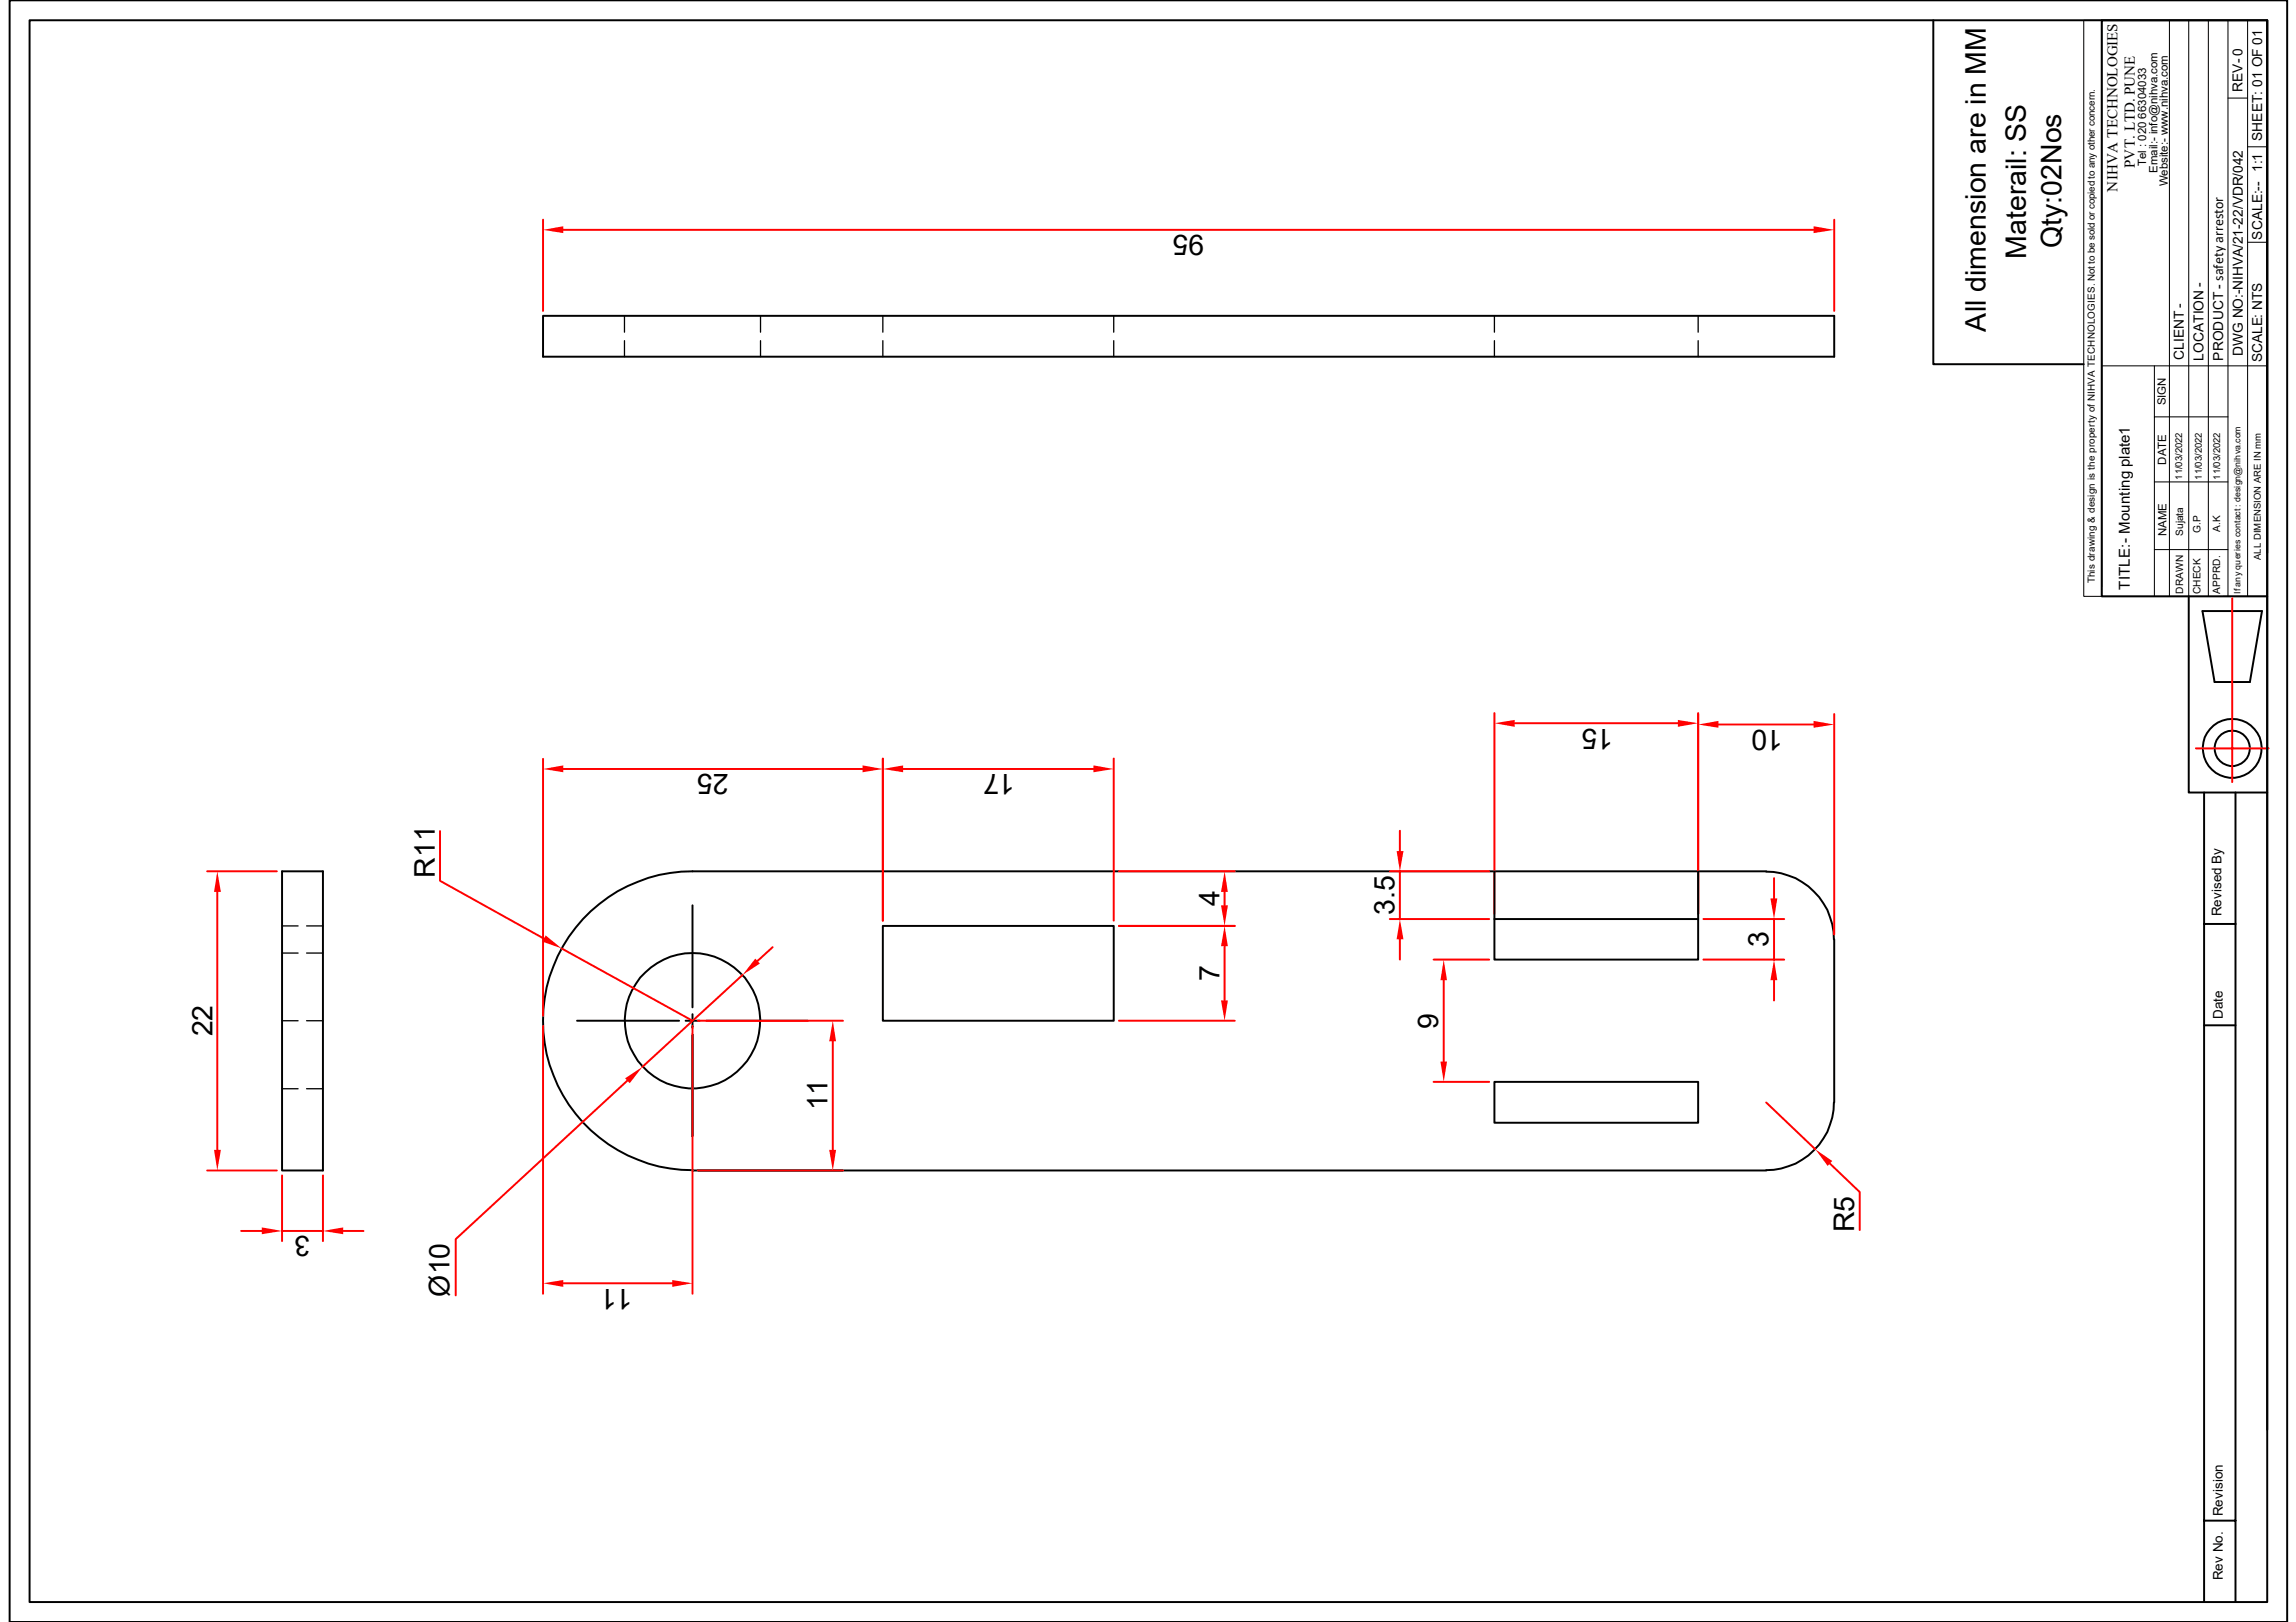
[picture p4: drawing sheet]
<svg xmlns="http://www.w3.org/2000/svg" width="297mm" height="210mm" viewBox="0 0 297 210" stroke-linecap="round" stroke-linejoin="round" font-family="sans-serif">
<defs><g id="words">
<g font-size="3.7">
<text x="155.8" y="30.4" transform="rotate(180 155.8 30.4)">95</text>
<text x="262.1" y="33.5" transform="rotate(-90 262.1 33.5)">Materail: SS</text>
<text x="266.7" y="32.1" transform="rotate(-90 266.7 32.1)">Qty:02Nos</text>
<text x="256.9" y="42.9" transform="rotate(-90 256.9 42.9)">All dimension are in MM</text>
<text x="208.7" y="94.3" transform="rotate(180 208.7 94.3)">15</text>
<text x="230.7" y="94.4" transform="rotate(180 230.7 94.4)">10</text>
<text x="94.2" y="100.2" transform="rotate(180 94.2 100.2)">25</text>
<text x="131.3" y="100.2" transform="rotate(180 131.3 100.2)">17</text>
<text x="56.2" y="113.6" transform="rotate(-90 56.2 113.6)">R11</text>
<text x="157.8" y="117.2" transform="rotate(-90 157.8 117.2)">4</text>
<text x="180.4" y="118.4" transform="rotate(-90 180.4 118.4)">3.5</text>
<text x="228.8" y="122.6" transform="rotate(-90 228.8 122.6)">3</text>
<text x="157.8" y="127" transform="rotate(-90 157.8 127)">7</text>
<text x="27.5" y="134.1" transform="rotate(-90 27.5 134.1)">22</text>
<text x="186.1" y="133.2" transform="rotate(-90 186.1 133.2)">9</text>
<text x="107.1" y="143.7" transform="rotate(-90 107.1 143.7)">11</text>
<text x="40.1" y="160" transform="rotate(180 40.1 160)">3</text>
<text x="239.9" y="159.5" transform="rotate(-90 239.9 159.5)">R5</text>
<text x="58.2" y="167.8" transform="rotate(-90 58.2 167.8)">Ø10</text>
<text x="81.8" y="166.7" transform="rotate(180 81.8 166.7)">11</text>
</g>
<g font-size="1.9">
<text x="276.2" y="21.7" transform="rotate(-90 276.2 21.7)">PVT. LTD. PUNE</text>
<text x="273.9" y="24.8" transform="rotate(-90 273.9 24.8)">NIHVA TECHNOLOGIES</text>
<text x="275.5" y="76.3" transform="rotate(-90 275.5 76.3)">TITLE:- Mounting plate1</text>
</g>
<g font-size="1.8">
<text x="290.1" y="11.9" transform="rotate(-90 290.1 11.9)">REV- 0</text>
<text x="292.7" y="22.3" transform="rotate(-90 292.7 22.3)">1:1</text>
<text x="292.7" y="18.2" transform="rotate(-90 292.7 18.2)">SHEET: 01 OF 01</text>
<text x="292.7" y="31" transform="rotate(-90 292.7 31)">SCALE:--</text>
<text x="282.5" y="46.6" transform="rotate(-90 282.5 46.6)">CLIENT -</text>
<text x="285.1" y="46.7" transform="rotate(-90 285.1 46.7)">LOCATION -</text>
<text x="287.6" y="46.7" transform="rotate(-90 287.6 46.7)">PRODUCT - safety arrestor</text>
<text x="290.1" y="46" transform="rotate(-90 290.1 46)">DWG NO:-NIHVA/21-22/VDR/042</text>
<text x="292.7" y="46.9" transform="rotate(-90 292.7 46.9)">SCALE: NTS</text>
</g>
<g font-size="1.7">
<text x="287.4" y="118.6" transform="rotate(-90 287.4 118.6)">Revised By</text>
<text x="287.6" y="131.9" transform="rotate(-90 287.6 131.9)">Date</text>
<text x="287.6" y="196.2" transform="rotate(-90 287.6 196.2)">Revision</text>
<text x="287.6" y="204.5" transform="rotate(-90 287.6 204.5)">Rev No.</text>
</g>
<g font-size="1.5">
<text x="277.7" y="21.5" transform="rotate(-90 277.7 21.5)">Tel : 020 66304033</text>
<text x="279.1" y="22.4" transform="rotate(-90 279.1 22.4)">Email:- info@nihva.com</text>
<text x="280.5" y="24.1" transform="rotate(-90 280.5 24.1)">Website:- www.nihva.com</text>
<text x="280.2" y="52.5" transform="rotate(-90 280.2 52.5)">SIGN</text>
<text x="280.2" y="60.1" transform="rotate(-90 280.2 60.1)">DATE</text>
<text x="280.3" y="69.3" transform="rotate(-90 280.3 69.3)">NAME</text>
</g>
<g font-size="1.3">
<text x="282.4" y="69.4" transform="rotate(-90 282.4 69.4)">Sujata</text>
<text x="284.7" y="69" transform="rotate(-90 284.7 69)">G.P</text>
<text x="287.2" y="68.8" transform="rotate(-90 287.2 68.8)">A.K</text>
<text x="271" y="75.5" transform="rotate(-90 271 75.5)">This drawing &amp; design is the property of NIHVA TECHNOLOGIES. Not to be sold or copied to any other concern.</text>
<text x="282.4" y="76.8" transform="rotate(-90 282.4 76.8)">DRAWN</text>
<text x="284.7" y="76.9" transform="rotate(-90 284.7 76.9)">CHECK</text>
<text x="287.2" y="76.8" transform="rotate(-90 287.2 76.8)">APPRD.</text>
</g>
<g font-size="1.2">
<text x="282.3" y="62.1" transform="rotate(-90 282.3 62.1)">11/03/2022</text>
<text x="284.9" y="62.1" transform="rotate(-90 284.9 62.1)">11/03/2022</text>
<text x="287.2" y="62.1" transform="rotate(-90 287.2 62.1)">11/03/2022</text>
<text x="292.5" y="72.5" transform="rotate(-90 292.5 72.5)">ALL DIMENSION ARE IN mm</text>
</g>
<text font-size="1.1" x="289.8" y="76.9" transform="rotate(-90 289.8 76.9)">If any queries contact : design@nihva.com</text>
</g></defs>
<g fill="none" stroke="#000" stroke-width=".25">
<path d="M1.2 0h294.7v209.9h-294.7zM3.8 2.6h289.5v204.7h-289.5zM293.3 2.6v68.9M70.3 40.9h167v5.3h-167zM36.5 112.8h5.3v38.7h-5.3zM89.6 117.2v13.2M114.2 119.8h29.9v12.3h-29.9zM228.5 112.8a8.8 8.8 0 0 1 8.8 8.8M228.5 112.8h-138.9a19.3 19.3 0 0 0-19.3 19.3 19.3 19.3 0 0 0 19.3 19.3M74.7 132.1h13.2M88.7 132.1h1.8M89.6 131.2v1.8"/>
<path d="M89.6 133.9v13.2M91.4 132.1h13.1M237.3 121.6v21.1M89.6 151.5h138.9M237.3 142.7a8.8 8.8 0 0 1-8.8 8.7"/>
<circle cx="89.6" cy="132.1" r="8.8"/>
</g>
<g fill="none" stroke="#000" stroke-width=".17">
<path d="M80.8 40.9v2.1M80.8 44.1v2.1M98.4 40.9v2.1M98.4 44.1v2.1M114.2 40.9v2.1M114.2 44.1v2.1M144.1 40.9v2.1M144.1 44.1v2.1M36.5 119.8h2.1M39.7 119.8h2.1M36.5 123.3h2.1M36.5 132.1h2.1"/>
<path d="M39.7 123.3h2.1M39.7 132.1h2.1M36.5 140.9h2.1M39.7 140.9h2.1"/>
</g>
<path d="M269.6 2.6h2.3v74.6h-2.3zM271.9 2.6v44.7M280.7 2.6v74.6M283.2 2.6v74.6M285.7 2.6v74.6M288.2 2.6v74.6" fill="none" stroke="#000" stroke-width=".13"/>
<path d="M272.5 25.3h5.9v21.7h-5.9z" fill="#fff"/>
<path d="M288.2 12.7h2.6M290.8 2.6v74.6M290.8 19h2.5M290.8 31.4h2.5M278.7 47.3v29.9M278.7 53.9h9.5M293.3 47.3h-21.4v28.6M271.9 77.2h21.4M278.7 62.4h9.5M278.7 71.1h9.5" fill="none" stroke="#000" stroke-width=".13"/>
<g fill="none" stroke="#000" stroke-width=".25">
<path d="M271.9 2.6h21.4v74.6h-21.4zM283.2 77.2v25.4h10.1v82.4M284.9 79.1h7.7l-1.5 9.2h-4.6zM293.3 77.2v25.4M285.1 102.6v104.7M285.1 119.6h4.1M289.2 102.6v104.7M285.1 132.7h4.1M285.1 196.8h4.1"/>
<circle cx="288.8" cy="96.8" r="3.8"/>
<circle cx="288.8" cy="96.8" r="2.28"/>
</g>
<path d="M288.8 77.4v23.8M284.1 96.8h9.4M26.8 112.8h9M28.1 115.4v33.4M26.8 151.5h9" fill="none" stroke="#f00" stroke-width=".25"/>
<g fill="#f00">
<path d="M27.7 148.8h.9l-.5 2.7z"/>
<path d="M28.1 112.8l.5 2.6h-.9z"/>
</g>
<path d="M31.2 159.3h2.7M36.5 152.1v8.5M36.5 159.3h5.3M41.8 152.1v8.5M44.4 159.3h2.6" fill="none" stroke="#f00" stroke-width=".25"/>
<g fill="#f00">
<path d="M33.9 158.8l2.6 .5-2.6 .4z"/>
<path d="M41.8 159.3l2.6-.5v.9z"/>
</g>
<path d="M70.3 28.4v11.8M72.9 29.7h161.7M237.3 28.4v11.8" fill="none" stroke="#f00" stroke-width=".25"/>
<g fill="#f00">
<path d="M234.6 29.3l2.7 .4-2.7 .5z"/>
<path d="M70.3 29.7l2.6-.4v.9z"/>
</g>
<path d="M114.2 98.2v20.9M116.8 99.5h24.7M144.1 98.2v20.9" fill="none" stroke="#f00" stroke-width=".25"/>
<g fill="#f00">
<path d="M141.5 99l2.6 .5-2.6 .4z"/>
<path d="M114.2 99.5l2.6-.5v.9z"/>
</g>
<path d="M144.8 119.8h14.9M144.8 132.1h14.9M158.4 122.4v7.1" fill="none" stroke="#f00" stroke-width=".25"/>
<g fill="#f00">
<path d="M158 129.5h.9l-.5 2.6z"/>
<path d="M158.4 119.8l.5 2.6h-.9z"/>
</g>
<path d="M144.8 119.8h14.9M144.8 112.8h14.9M158.4 115.4v1.8" fill="none" stroke="#f00" stroke-width=".25"/>
<g fill="#f00">
<path d="M158 117.2h.9l-.5 2.6z"/>
<path d="M158.4 112.8l.5 2.6h-.9z"/>
</g>
<path d="M56.9 107.6v6.4l13.5 7.5M72.7 122.7l16.9 9.4" fill="none" stroke="#f00" stroke-width=".25"/>
<path d="M70.6 121.1l2.1 1.6-2.5-.8z" fill="#f00"/>
<path d="M81.2 139.8l-22.2 20.6v7.2M96.1 126.2l-13 11.9M100 122.6l-2 1.8" fill="none" stroke="#f00" stroke-width=".25"/>
<g fill="#f00">
<path d="M97.7 124.1l.6 .6-2.2 1.5z"/>
<path d="M80.9 139.5l2.2-1.4-1.6 2.1z"/>
</g>
<path d="M228.5 142.7l6.3 6M236.7 150.6l3.9 3.7v4.9" fill="none" stroke="#f00" stroke-width=".25"/>
<path d="M234.8 148.7l2.2 1.5-.5 .7z" fill="#f00"/>
<path d="M70.3 132.8v34.6M89.6 132.8v34.6M72.9 166.1h14.1" fill="none" stroke="#f00" stroke-width=".25"/>
<g fill="#f00">
<path d="M87 165.6l2.6 .5-2.6 .4z"/>
<path d="M70.3 166.1l2.6-.5v.9z"/>
</g>
<path d="M90.3 132.1h18.8M107.7 134.8v14M90.3 151.5h18.8" fill="none" stroke="#f00" stroke-width=".25"/>
<g fill="#f00">
<path d="M107.3 148.8h.9l-.5 2.7z"/>
<path d="M107.7 132.1l.5 2.7h-.9z"/>
</g>
<path d="M70.3 98.2v33.3M72.9 99.5h38.7M114.2 98.2v20.9" fill="none" stroke="#f00" stroke-width=".25"/>
<g fill="#f00">
<path d="M111.6 99l2.6 .5-2.6 .4z"/>
<path d="M70.3 99.5l2.6-.5v.9z"/>
</g>
<path d="M250.1 2.6v44.5h19.5M193.3 118.9h26.4v5.3h-26.4zM193.3 140h26.4v5.3h-26.4z" fill="none" stroke="#000" stroke-width=".25"/>
<path d="M219.7 92.4v25.9M222.3 93.8h12.3M237.3 92.4v28.5" fill="none" stroke="#f00" stroke-width=".25"/>
<g fill="#f00">
<path d="M234.6 93.3l2.7 .5-2.7 .4z"/>
<path d="M219.7 93.8l2.6-.5v.9z"/>
</g>
<path d="M193.3 92.3v26M196 93.6h21.1M219.7 92.3v26" fill="none" stroke="#f00" stroke-width=".25"/>
<g fill="#f00">
<path d="M217.1 93.2l2.6 .4-2.6 .5z"/>
<path d="M193.3 93.6l2.7-.4v.9z"/>
</g>
<path d="M179.8 118.9h12.9M179.8 112.8h12.9M181.1 107.5v2.6M181.1 112.8v6.1M181.1 121.6v2.6" fill="none" stroke="#f00" stroke-width=".25"/>
<g fill="#f00">
<path d="M181.1 118.9l.5 2.7h-.9z"/>
<path d="M180.7 110.1h.9l-.5 2.7z"/>
</g>
<path d="M185.5 124.2h7.2M186.8 126.8v10.6M185.5 140h7.2" fill="none" stroke="#f00" stroke-width=".25"/>
<g fill="#f00">
<path d="M186.4 137.4h.8l-.4 2.6z"/>
<path d="M186.8 124.2l.4 2.6h-.8z"/>
</g>
<path d="M193.3 112.8v6.1M219.7 112.8v6.1" fill="none" stroke="#000" stroke-width=".25"/>
<path d="M193.3 40.9v2.1M193.3 44.1v2.1M219.7 40.9v2.1M219.7 44.1v2.1" fill="none" stroke="#000" stroke-width=".17"/>
<path d="M220.4 118.9h10.4M229.5 113.6v2.7M229.5 118.9v5.3M220.4 124.2h10.4M229.5 126.8v2.7" fill="none" stroke="#f00" stroke-width=".25"/>
<g fill="#f00">
<path d="M229.5 124.2l.4 2.6h-.9z"/>
<path d="M229 116.3h.9l-.4 2.6z"/>
</g>
<use href="#words"/>
</svg>
